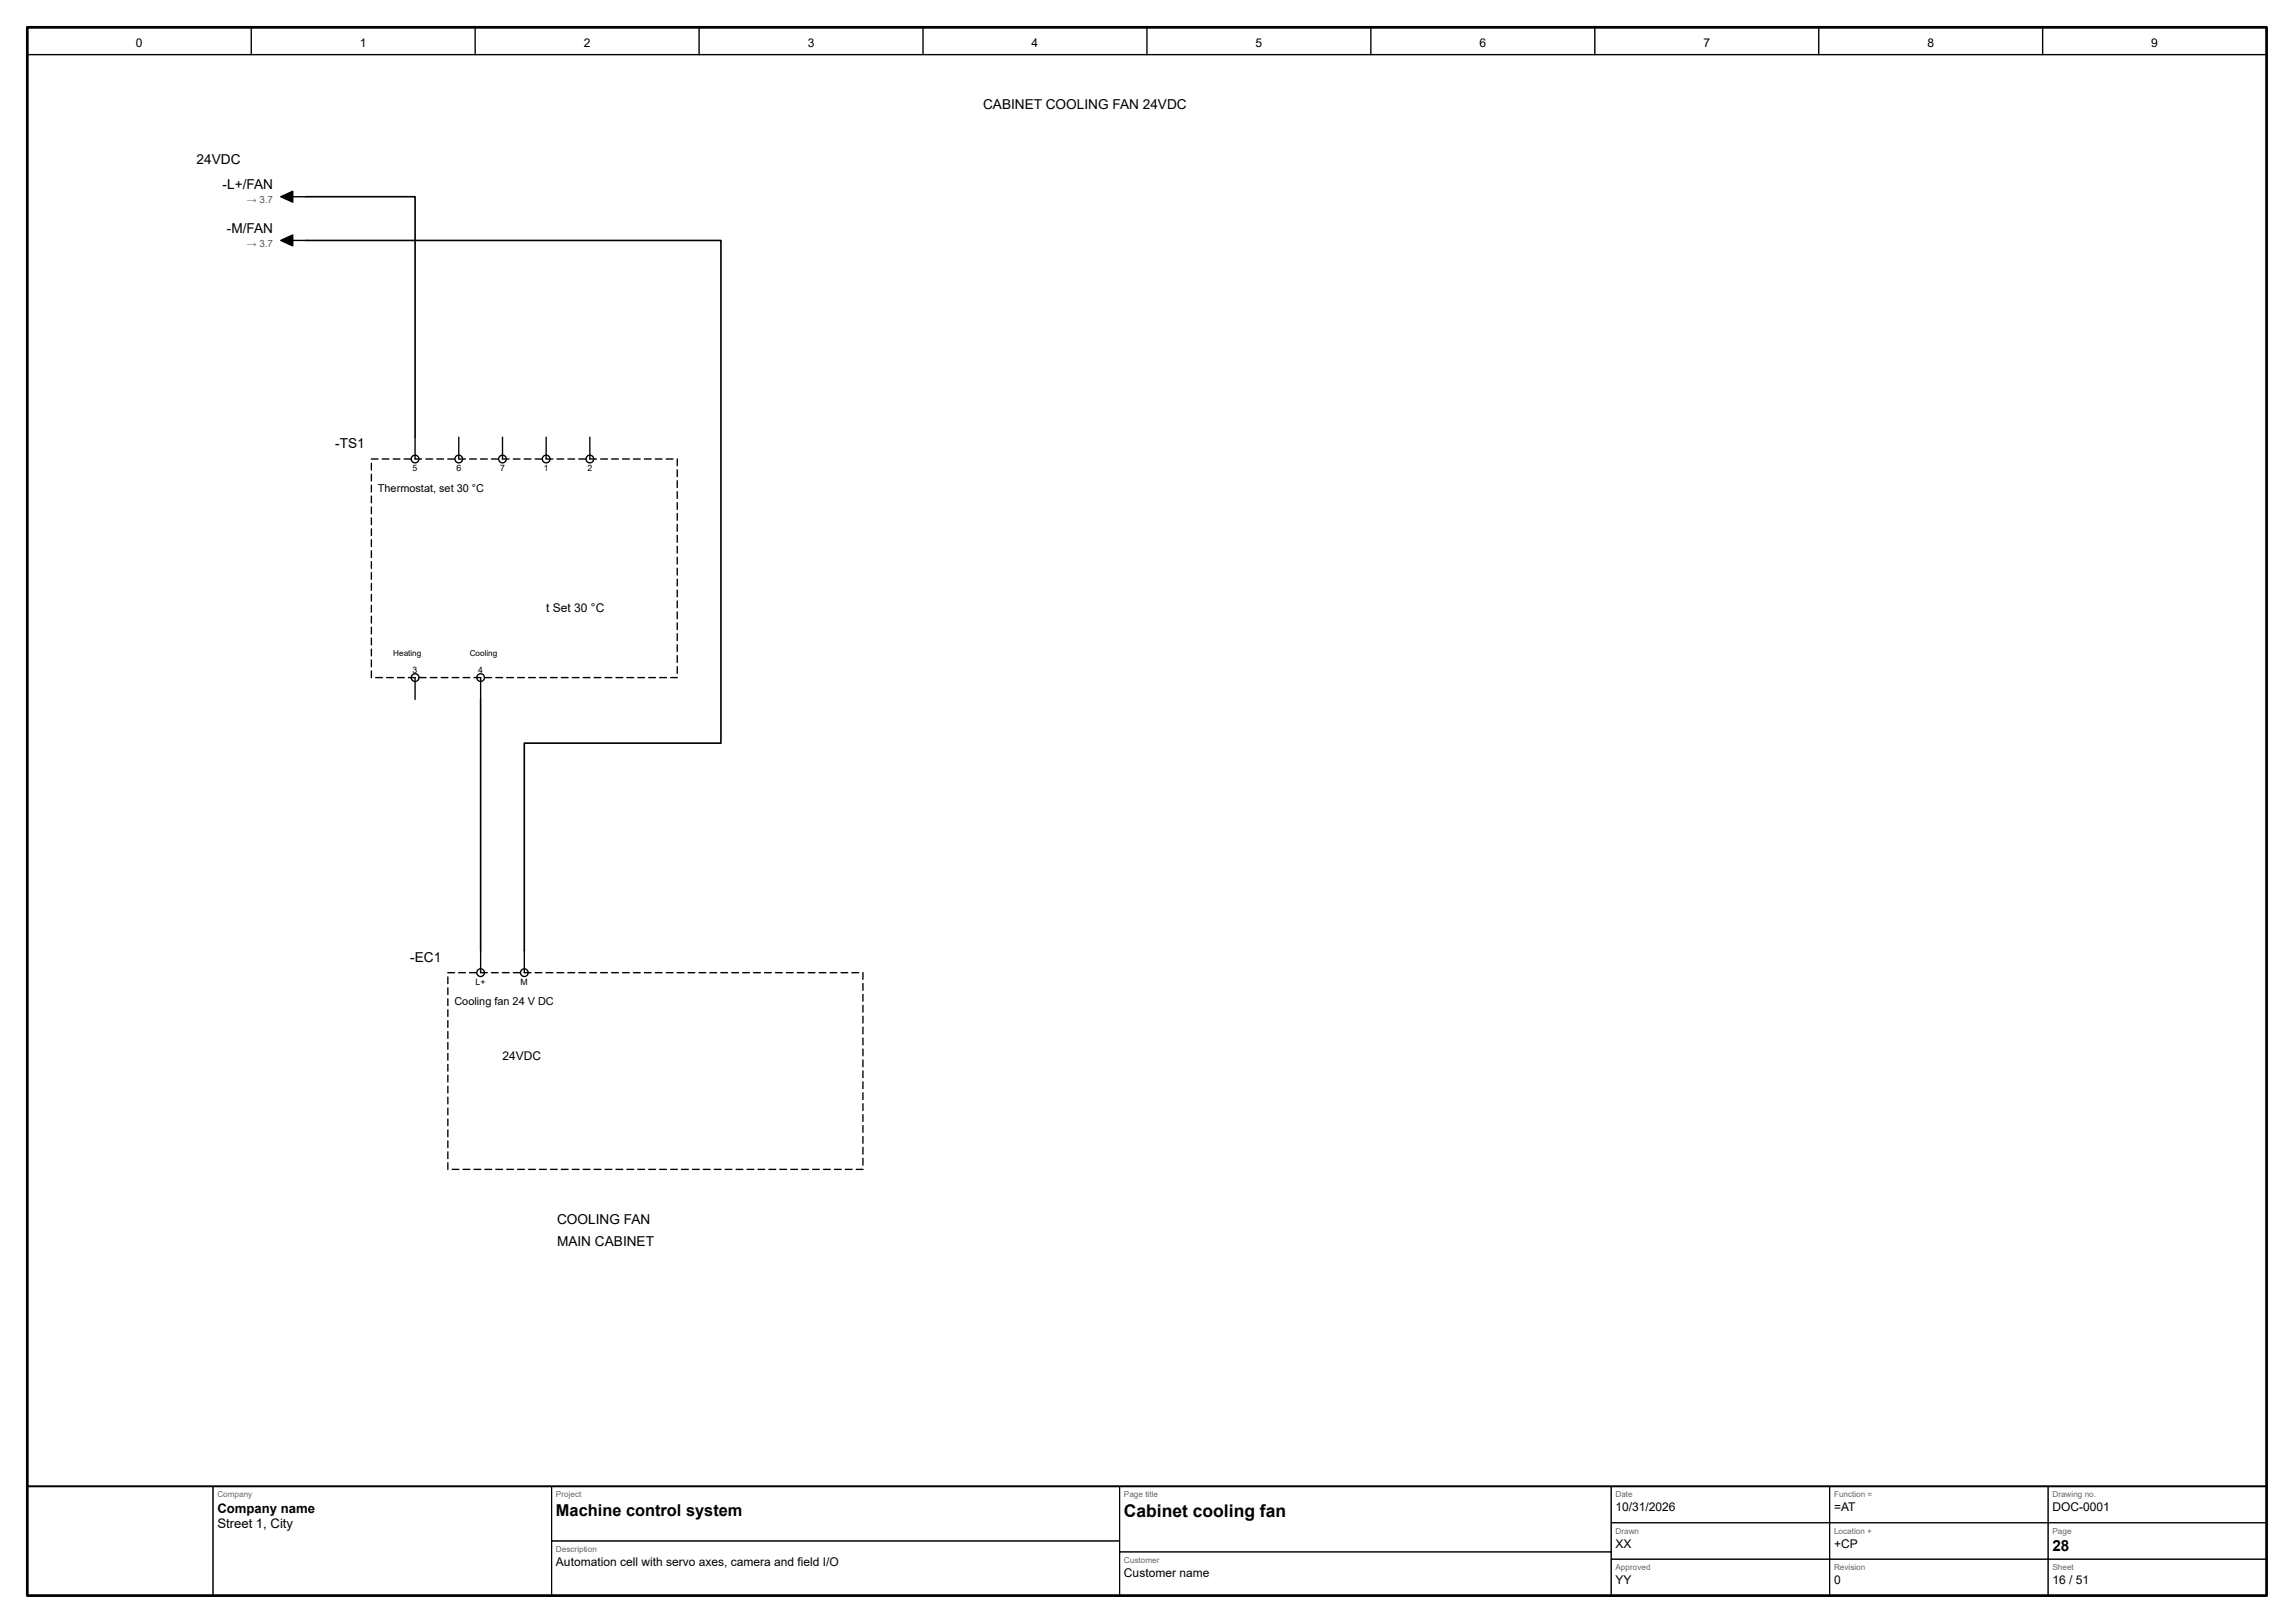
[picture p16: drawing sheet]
<svg xmlns="http://www.w3.org/2000/svg" width="420mm" height="297mm" viewBox="0 0 420 297" stroke-linecap="round" stroke-linejoin="round" font-family="sans-serif">
<defs><g id="words">
<text font-size="3.2" x="205.8" y="277.6">Cabinet cooling fan</text>
<text font-size="3" x="101.8" y="277.4">Machine control system</text>
<text font-size="2.8" x="375.8" y="283.9">28</text>
<g font-size="2.5">
<text x="180" y="20">CABINET COOLING FAN 24VDC</text>
<text x="36" y="30">24VDC</text>
<text x="40.8" y="34.6">-L+/FAN</text>
<text x="41.5" y="42.6">-M/FAN</text>
<text x="61.4" y="82">-TS1</text>
<text x="75.1" y="176">-EC1</text>
<text x="102" y="224">COOLING FAN</text>
<text x="102" y="228">MAIN CABINET</text>
</g>
<g font-size="2.4">
<text x="39.8" y="276.8">Company name</text>
<text x="39.8" y="279.6">Street 1, City</text>
</g>
<g font-size="2.2">
<text x="24.9" y="8.6">0</text>
<text x="65.9" y="8.6">1</text>
<text x="106.9" y="8.6">2</text>
<text x="147.9" y="8.6">3</text>
<text x="188.9" y="8.6">4</text>
<text x="229.9" y="8.6">5</text>
<text x="270.9" y="8.6">6</text>
<text x="311.9" y="8.6">7</text>
<text x="352.9" y="8.6">8</text>
<text x="393.9" y="8.6">9</text>
<text x="100" y="112">t Set 30 °C</text>
<text x="92" y="194">24VDC</text>
<text x="295.8" y="276.6">10/31/2026</text>
<text x="335.8" y="276.6">=AT</text>
<text x="375.8" y="276.6">DOC-0001</text>
<text x="101.8" y="286.6">Automation cell with servo axes, camera and field I/O</text>
<text x="295.8" y="283.3">XX</text>
<text x="335.8" y="283.3">+CP</text>
<text x="205.8" y="288.6">Customer name</text>
<text x="295.8" y="289.9">YY</text>
<text x="335.8" y="289.9">0</text>
<text x="375.8" y="289.9">16 / 51</text>
</g>
<g font-size="2">
<text x="69.2" y="90">Thermostat, set 30 °C</text>
<text x="83.2" y="184">Cooling fan 24 V DC</text>
</g>
<g font-size="1.8" fill="#555">
<text x="45.2" y="37.2">→ 3.7</text>
<text x="45.2" y="45.2">→ 3.7</text>
</g>
<g font-size="1.6">
<text x="75.6" y="86.2">5</text>
<text x="83.6" y="86.2">6</text>
<text x="91.6" y="86.2">7</text>
<text x="99.6" y="86.2">1</text>
<text x="107.6" y="86.2">2</text>
<text x="75.6" y="123.2">3</text>
<text x="87.6" y="123.2">4</text>
<text x="87.1" y="180.2">L+</text>
<text x="95.3" y="180.2">M</text>
</g>
<g font-size="1.5">
<text x="72" y="120">Heating</text>
<text x="86" y="120">Cooling</text>
</g>
<g font-size="1.5" fill="#666">
<text x="39.8" y="274">Company</text>
<text x="101.8" y="274">Project</text>
<text x="205.8" y="274">Page title</text>
<text x="295.8" y="274">Date</text>
<text x="335.8" y="274">Function =</text>
<text x="375.8" y="274">Drawing no.</text>
<text x="295.8" y="280.7">Drawn</text>
<text x="335.8" y="280.7">Location +</text>
<text x="375.8" y="280.7">Page</text>
<text x="101.8" y="284">Description</text>
<text x="205.8" y="286">Customer</text>
<text x="295.8" y="287.3">Approved</text>
<text x="335.8" y="287.3">Revision</text>
<text x="375.8" y="287.3">Sheet</text>
</g>
</g></defs>
<path d="M5 5h410v287h-410z" fill="none" stroke="#000" stroke-width=".5"/>
<g fill="none" stroke="#000" stroke-width=".25">
<path d="M5 10h410M46 5v5M87 5v5M128 5v5M169 5v5M210 5v5M251 5v5M292 5v5M333 5v5M374 5v5M51.4 36l2.2-1v2zM53.4 36h2.6"/>
<path d="M51.4 44l2.2-1v2zM53.4 44h2.6M76 80v4M84 80v4M92 80v4M100 80v4M108 80v4M76 124v4M88 124v4M88 174v4M96 174v4"/>
<circle cx="76" cy="84" r=".7"/>
<circle cx="84" cy="84" r=".7"/>
<circle cx="92" cy="84" r=".7"/>
<circle cx="100" cy="84" r=".7"/>
<circle cx="108" cy="84" r=".7"/>
<circle cx="76" cy="124" r=".7"/>
<circle cx="88" cy="124" r=".7"/>
<circle cx="88" cy="178" r=".7"/>
<circle cx="96" cy="178" r=".7"/>
</g>
<path d="M5 272h410" fill="none" stroke="#000" stroke-width=".35"/>
<g fill="none" stroke="#000" stroke-width=".18">
<path d="M5 272h34v20h-34zM39 272h62v20h-62zM101 272h104v10h-104zM205 272h90v12h-90zM295 272h40v6.7h-40zM295 278.7h40v6.6h-40zM335 272h40v6.7h-40zM335 278.7h40v6.6h-40zM375 272h40v6.7h-40zM375 278.7h40v6.6h-40zM101 282h104v10h-104zM205 284h90v8h-90z"/>
<path d="M295 285.3h40v6.7h-40zM335 285.3h40v6.7h-40zM375 285.3h40v6.7h-40z"/>
</g>
<path d="M56 36h20v44M56 44h76v92h-36v38M88 128v46" fill="none" stroke="#000" stroke-width=".3"/>
<g fill="#000">
<path d="M51.4 36l2.2-1v2zM51.4 44l2.2-1v2z"/>
<path d="M69.9 83.9h1.3l.1 .1-.1 .1h-1.2zM71.9 83.9h1.3l.1 .1-.1 .1h-1.2zM73.9 83.9h1.3l.1 .1-.1 .1h-1.2zM75.9 83.9h1.3l.1 .1-.1 .1h-1.2zM77.9 83.9h1.3l.1 .1-.1 .1h-1.2zM79.9 83.9h1.3l.1 .1-.1 .1h-1.2zM81.9 83.9h1.3l.1 .1-.1 .1h-1.2zM83.9 83.9h1.3l.1 .1-.1 .1h-1.2zM85.9 83.9h1.3l.1 .1-.1 .1h-1.2zM87.9 83.9h1.3l.1 .1-.1 .1h-1.2zM89.9 83.9h1.3l.1 .1-.1 .1h-1.2zM91.9 83.9h1.3l.1 .1-.1 .1h-1.2zM93.9 83.9h1.3l.1 .1-.1 .1h-1.2zM95.9 83.9h1.3l.1 .1-.1 .1h-1.2zM97.9 83.9h1.3l.1 .1-.1 .1h-1.2zM99.9 83.9h1.3l.1 .1-.1 .1h-1.2zM101.9 83.9h1.3l.1 .1-.1 .1h-1.2zM103.9 83.9h1.3l.1 .1-.1 .1h-1.2zM105.9 83.9h1.3l.1 .1-.1 .1h-1.2zM107.9 83.9h1.3l.1 .1-.1 .1h-1.2zM109.9 83.9h1.3l.1 .1-.1 .1h-1.2zM111.9 83.9h1.3l.1 .1-.1 .1h-1.2zM113.9 83.9h1.3l.1 .1-.1 .1h-1.2zM115.9 83.9h1.3l.1 .1-.1 .1h-1.2zM117.9 83.9h1.3l.1 .1-.1 .1h-1.2zM119.9 83.9h1.3l.1 .1-.1 .1h-1.2zM121.9 83.9h1.3l.1 .1-.1 .1h-1.2zM123.9 83.9l.2 .1v1.2l-.1 .1-.1-.1zM123.9 85.9l.2 .1v1.2l-.1 .1-.1-.1zM123.9 87.9l.2 .1v1.2l-.1 .1-.1-.1zM123.9 89.9l.2 .1v1.2l-.1 .1-.1-.1zM123.9 91.9l.2 .1v1.2l-.1 .1-.1-.1zM123.9 93.9l.2 .1v1.2l-.1 .1-.1-.1zM123.9 95.9l.2 .1v1.2l-.1 .1-.1-.1zM123.9 97.9l.2 .1v1.2l-.1 .1-.1-.1zM123.9 99.9l.2 .1v1.2l-.1 .1-.1-.1zM123.9 101.9l.2 .1v1.2l-.1 .1-.1-.1zM123.9 103.9l.2 .1v1.2l-.1 .1-.1-.1zM123.9 105.9l.2 .1v1.2l-.1 .1-.1-.1zM123.9 107.9l.2 .1v1.2l-.1 .1-.1-.1zM123.9 109.9l.2 .1v1.2l-.1 .1-.1-.1zM123.9 111.9l.2 .1v1.2l-.1 .1-.1-.1zM123.9 113.9l.2 .1v1.2l-.1 .1-.1-.1zM123.9 115.9l.2 .1v1.2l-.1 .1-.1-.1zM123.9 117.9l.2 .1v1.2l-.1 .1-.1-.1zM123.9 119.9l.2 .1v1.2l-.1 .1-.1-.1zM123.9 121.9l.2 .1v1.2l-.1 .1-.1-.1zM122.7 123.9h1.3l.1 .1-.1 .1h-1.2zM120.7 123.9h1.3l.1 .1-.1 .1h-1.2zM118.7 123.9h1.3l.1 .1-.1 .1h-1.2zM116.7 123.9h1.3l.1 .1-.1 .1h-1.2zM114.7 123.9h1.3l.1 .1-.1 .1h-1.2zM112.7 123.9h1.3l.1 .1-.1 .1h-1.2zM110.7 123.9h1.3l.1 .1-.1 .1h-1.2zM108.7 123.9h1.3l.1 .1-.1 .1h-1.2zM106.7 123.9h1.3l.1 .1-.1 .1h-1.2zM104.7 123.9h1.3l.1 .1-.1 .1h-1.2zM102.7 123.9h1.3l.1 .1-.1 .1h-1.2zM100.7 123.9h1.3l.1 .1-.1 .1h-1.2zM98.7 123.9h1.3l.1 .1-.1 .1h-1.2zM96.7 123.9h1.3l.1 .1-.1 .1h-1.2zM94.7 123.9h1.3l.1 .1-.1 .1h-1.2zM92.7 123.9h1.3l.1 .1-.1 .1h-1.2zM90.7 123.9h1.3l.1 .1-.1 .1h-1.2zM88.7 123.9h1.3l.1 .1-.1 .1h-1.2zM86.7 123.9h1.3l.1 .1-.1 .1h-1.2zM84.7 123.9h1.3l.1 .1-.1 .1h-1.2zM82.7 123.9h1.3l.1 .1-.1 .1h-1.2zM80.7 123.9h1.3l.1 .1-.1 .1h-1.2zM78.7 123.9h1.3l.1 .1-.1 .1h-1.2zM76.7 123.9h1.3l.1 .1-.1 .1h-1.2zM74.7 123.9h1.3l.1 .1-.1 .1h-1.2zM72.7 123.9h1.3l.1 .1-.1 .1h-1.2zM70.7 123.9h1.3l.1 .1-.1 .1h-1.2zM68.7 123.9h1.3l.1 .1-.1 .1h-1.2zM67.9 122.7l.2 .1v1.2l-.1 .1-.1-.1zM67.9 120.7l.2 .1v1.2l-.1 .1-.1-.1zM67.9 118.7l.2 .1v1.2l-.1 .1-.1-.1zM67.9 116.7l.2 .1v1.2l-.1 .1-.1-.1zM67.9 114.7l.2 .1v1.2l-.1 .1-.1-.1zM67.9 112.7l.2 .1v1.2l-.1 .1-.1-.1zM67.9 110.7l.2 .1v1.2l-.1 .1-.1-.1zM67.9 108.7l.2 .1v1.2l-.1 .1-.1-.1zM67.9 106.7l.2 .1v1.2l-.1 .1-.1-.1zM67.9 104.7l.2 .1v1.2l-.1 .1-.1-.1zM67.9 102.7l.2 .1v1.2l-.1 .1-.1-.1zM67.9 100.7l.2 .1v1.2l-.1 .1-.1-.1zM67.9 98.7l.2 .1v1.2l-.1 .1-.1-.1zM67.9 96.7l.2 .1v1.2l-.1 .1-.1-.1zM67.9 94.7l.2 .1v1.2l-.1 .1-.1-.1zM67.9 92.7l.2 .1v1.2l-.1 .1-.1-.1zM67.9 90.7l.2 .1v1.2l-.1 .1-.1-.1zM67.9 88.7l.2 .1v1.2l-.1 .1-.1-.1zM67.9 86.7l.2 .1v1.2l-.1 .1-.1-.1zM67.9 84.7l.2 .1v1.2l-.1 .1-.1-.1zM67.9 83.9h1.3l.1 .1-.1 .1h-1.2z"/>
<path d="M83.9 177.9h1.3l.1 .1-.1 .1h-1.2zM85.9 177.9h1.3l.1 .1-.1 .1h-1.2zM87.9 177.9h1.3l.1 .1-.1 .1h-1.2zM89.9 177.9h1.3l.1 .1-.1 .1h-1.2zM91.9 177.9h1.3l.1 .1-.1 .1h-1.2zM93.9 177.9h1.3l.1 .1-.1 .1h-1.2zM95.9 177.9h1.3l.1 .1-.1 .1h-1.2zM97.9 177.9h1.3l.1 .1-.1 .1h-1.2zM99.9 177.9h1.3l.1 .1-.1 .1h-1.2zM101.9 177.9h1.3l.1 .1-.1 .1h-1.2zM103.9 177.9h1.3l.1 .1-.1 .1h-1.2zM105.9 177.9h1.3l.1 .1-.1 .1h-1.2zM107.9 177.9h1.3l.1 .1-.1 .1h-1.2zM109.9 177.9h1.3l.1 .1-.1 .1h-1.2zM111.9 177.9h1.3l.1 .1-.1 .1h-1.2zM113.9 177.9h1.3l.1 .1-.1 .1h-1.2zM115.9 177.9h1.3l.1 .1-.1 .1h-1.2zM117.9 177.9h1.3l.1 .1-.1 .1h-1.2zM119.9 177.9h1.3l.1 .1-.1 .1h-1.2zM121.9 177.9h1.3l.1 .1-.1 .1h-1.2zM123.9 177.9h1.3l.1 .1-.1 .1h-1.2zM125.9 177.9h1.3l.1 .1-.1 .1h-1.2zM127.9 177.9h1.3l.1 .1-.1 .1h-1.2zM129.9 177.9h1.3l.1 .1-.1 .1h-1.2zM131.9 177.9h1.3l.1 .1-.1 .1h-1.2zM133.9 177.9h1.3l.1 .1-.1 .1h-1.2zM135.9 177.9h1.3l.1 .1-.1 .1h-1.2zM137.9 177.9h1.3l.1 .1-.1 .1h-1.2zM139.9 177.9h1.3l.1 .1-.1 .1h-1.2zM141.9 177.9h1.3l.1 .1-.1 .1h-1.2zM143.9 177.9h1.3l.1 .1-.1 .1h-1.2zM145.9 177.9h1.3l.1 .1-.1 .1h-1.2zM147.9 177.9h1.3l.1 .1-.1 .1h-1.2zM149.9 177.9h1.3l.1 .1-.1 .1h-1.2zM151.9 177.9h1.3l.1 .1-.1 .1h-1.2zM153.9 177.9h1.3l.1 .1-.1 .1h-1.2zM155.9 177.9h1.3l.1 .1-.1 .1h-1.2zM157.9 177.9l.2 .1v1.2l-.1 .1-.1-.1zM157.9 179.9l.2 .1v1.2l-.1 .1-.1-.1zM157.9 181.9l.2 .1v1.2l-.1 .1-.1-.1zM157.9 183.9l.2 .1v1.2l-.1 .1-.1-.1zM157.9 185.9l.2 .1v1.2l-.1 .1-.1-.1zM157.9 187.9l.2 .1v1.2l-.1 .1-.1-.1zM157.9 189.9l.2 .1v1.2l-.1 .1-.1-.1zM157.9 191.9l.2 .1v1.2l-.1 .1-.1-.1zM157.9 193.9l.2 .1v1.2l-.1 .1-.1-.1zM157.9 195.9l.2 .1v1.2l-.1 .1-.1-.1zM157.9 197.9l.2 .1v1.2l-.1 .1-.1-.1zM157.9 199.9l.2 .1v1.2l-.1 .1-.1-.1zM157.9 201.9l.2 .1v1.2l-.1 .1-.1-.1zM157.9 203.9l.2 .1v1.2l-.1 .1-.1-.1zM157.9 205.9l.2 .1v1.2l-.1 .1-.1-.1zM157.9 207.9l.2 .1v1.2l-.1 .1-.1-.1zM157.9 209.9l.2 .1v1.2l-.1 .1-.1-.1zM157.9 211.9l.2 .1v1.2l-.1 .1-.1-.1zM156.7 213.9h1.3l.1 .1-.1 .1h-1.2zM154.7 213.9h1.3l.1 .1-.1 .1h-1.2zM152.7 213.9h1.3l.1 .1-.1 .1h-1.2zM150.7 213.9h1.3l.1 .1-.1 .1h-1.2zM148.7 213.9h1.3l.1 .1-.1 .1h-1.2zM146.7 213.9h1.3l.1 .1-.1 .1h-1.2zM144.7 213.9h1.3l.1 .1-.1 .1h-1.2zM142.7 213.9h1.3l.1 .1-.1 .1h-1.2zM140.7 213.9h1.3l.1 .1-.1 .1h-1.2zM138.7 213.9h1.3l.1 .1-.1 .1h-1.2zM136.7 213.9h1.3l.1 .1-.1 .1h-1.2zM134.7 213.9h1.3l.1 .1-.1 .1h-1.2zM132.7 213.9h1.3l.1 .1-.1 .1h-1.2zM130.7 213.9h1.3l.1 .1-.1 .1h-1.2zM128.7 213.9h1.3l.1 .1-.1 .1h-1.2zM126.7 213.9h1.3l.1 .1-.1 .1h-1.2zM124.7 213.9h1.3l.1 .1-.1 .1h-1.2zM122.7 213.9h1.3l.1 .1-.1 .1h-1.2zM120.7 213.9h1.3l.1 .1-.1 .1h-1.2zM118.7 213.9h1.3l.1 .1-.1 .1h-1.2zM116.7 213.9h1.3l.1 .1-.1 .1h-1.2zM114.7 213.9h1.3l.1 .1-.1 .1h-1.2zM112.7 213.9h1.3l.1 .1-.1 .1h-1.2zM110.7 213.9h1.3l.1 .1-.1 .1h-1.2zM108.7 213.9h1.3l.1 .1-.1 .1h-1.2zM106.7 213.9h1.3l.1 .1-.1 .1h-1.2zM104.7 213.9h1.3l.1 .1-.1 .1h-1.2zM102.7 213.9h1.3l.1 .1-.1 .1h-1.2zM100.7 213.9h1.3l.1 .1-.1 .1h-1.2zM98.7 213.9h1.3l.1 .1-.1 .1h-1.2zM96.7 213.9h1.3l.1 .1-.1 .1h-1.2zM94.7 213.9h1.3l.1 .1-.1 .1h-1.2zM92.7 213.9h1.3l.1 .1-.1 .1h-1.2zM90.7 213.9h1.3l.1 .1-.1 .1h-1.2zM88.7 213.9h1.3l.1 .1-.1 .1h-1.2zM86.7 213.9h1.3l.1 .1-.1 .1h-1.2zM84.7 213.9h1.3l.1 .1-.1 .1h-1.2zM82.7 213.9h1.3l.1 .1-.1 .1h-1.2zM81.9 212.7l.2 .1v1.2l-.1 .1-.1-.1zM81.9 210.7l.2 .1v1.2l-.1 .1-.1-.1zM81.9 208.7l.2 .1v1.2l-.1 .1-.1-.1zM81.9 206.7l.2 .1v1.2l-.1 .1-.1-.1zM81.9 204.7l.2 .1v1.2l-.1 .1-.1-.1zM81.9 202.7l.2 .1v1.2l-.1 .1-.1-.1zM81.9 200.7l.2 .1v1.2l-.1 .1-.1-.1zM81.9 198.7l.2 .1v1.2l-.1 .1-.1-.1zM81.9 196.7l.2 .1v1.2l-.1 .1-.1-.1zM81.9 194.7l.2 .1v1.2l-.1 .1-.1-.1zM81.9 192.7l.2 .1v1.2l-.1 .1-.1-.1zM81.9 190.7l.2 .1v1.2l-.1 .1-.1-.1zM81.9 188.7l.2 .1v1.2l-.1 .1-.1-.1zM81.9 186.7l.2 .1v1.2l-.1 .1-.1-.1zM81.9 184.7l.2 .1v1.2l-.1 .1-.1-.1zM81.9 182.7l.2 .1v1.2l-.1 .1-.1-.1zM81.9 180.7l.2 .1v1.2l-.1 .1-.1-.1zM81.9 178.7l.2 .1v1.2l-.1 .1-.1-.1zM81.9 177.9h1.3l.1 .1-.1 .1h-1.2z"/>
</g>
<use href="#words"/>
</svg>
